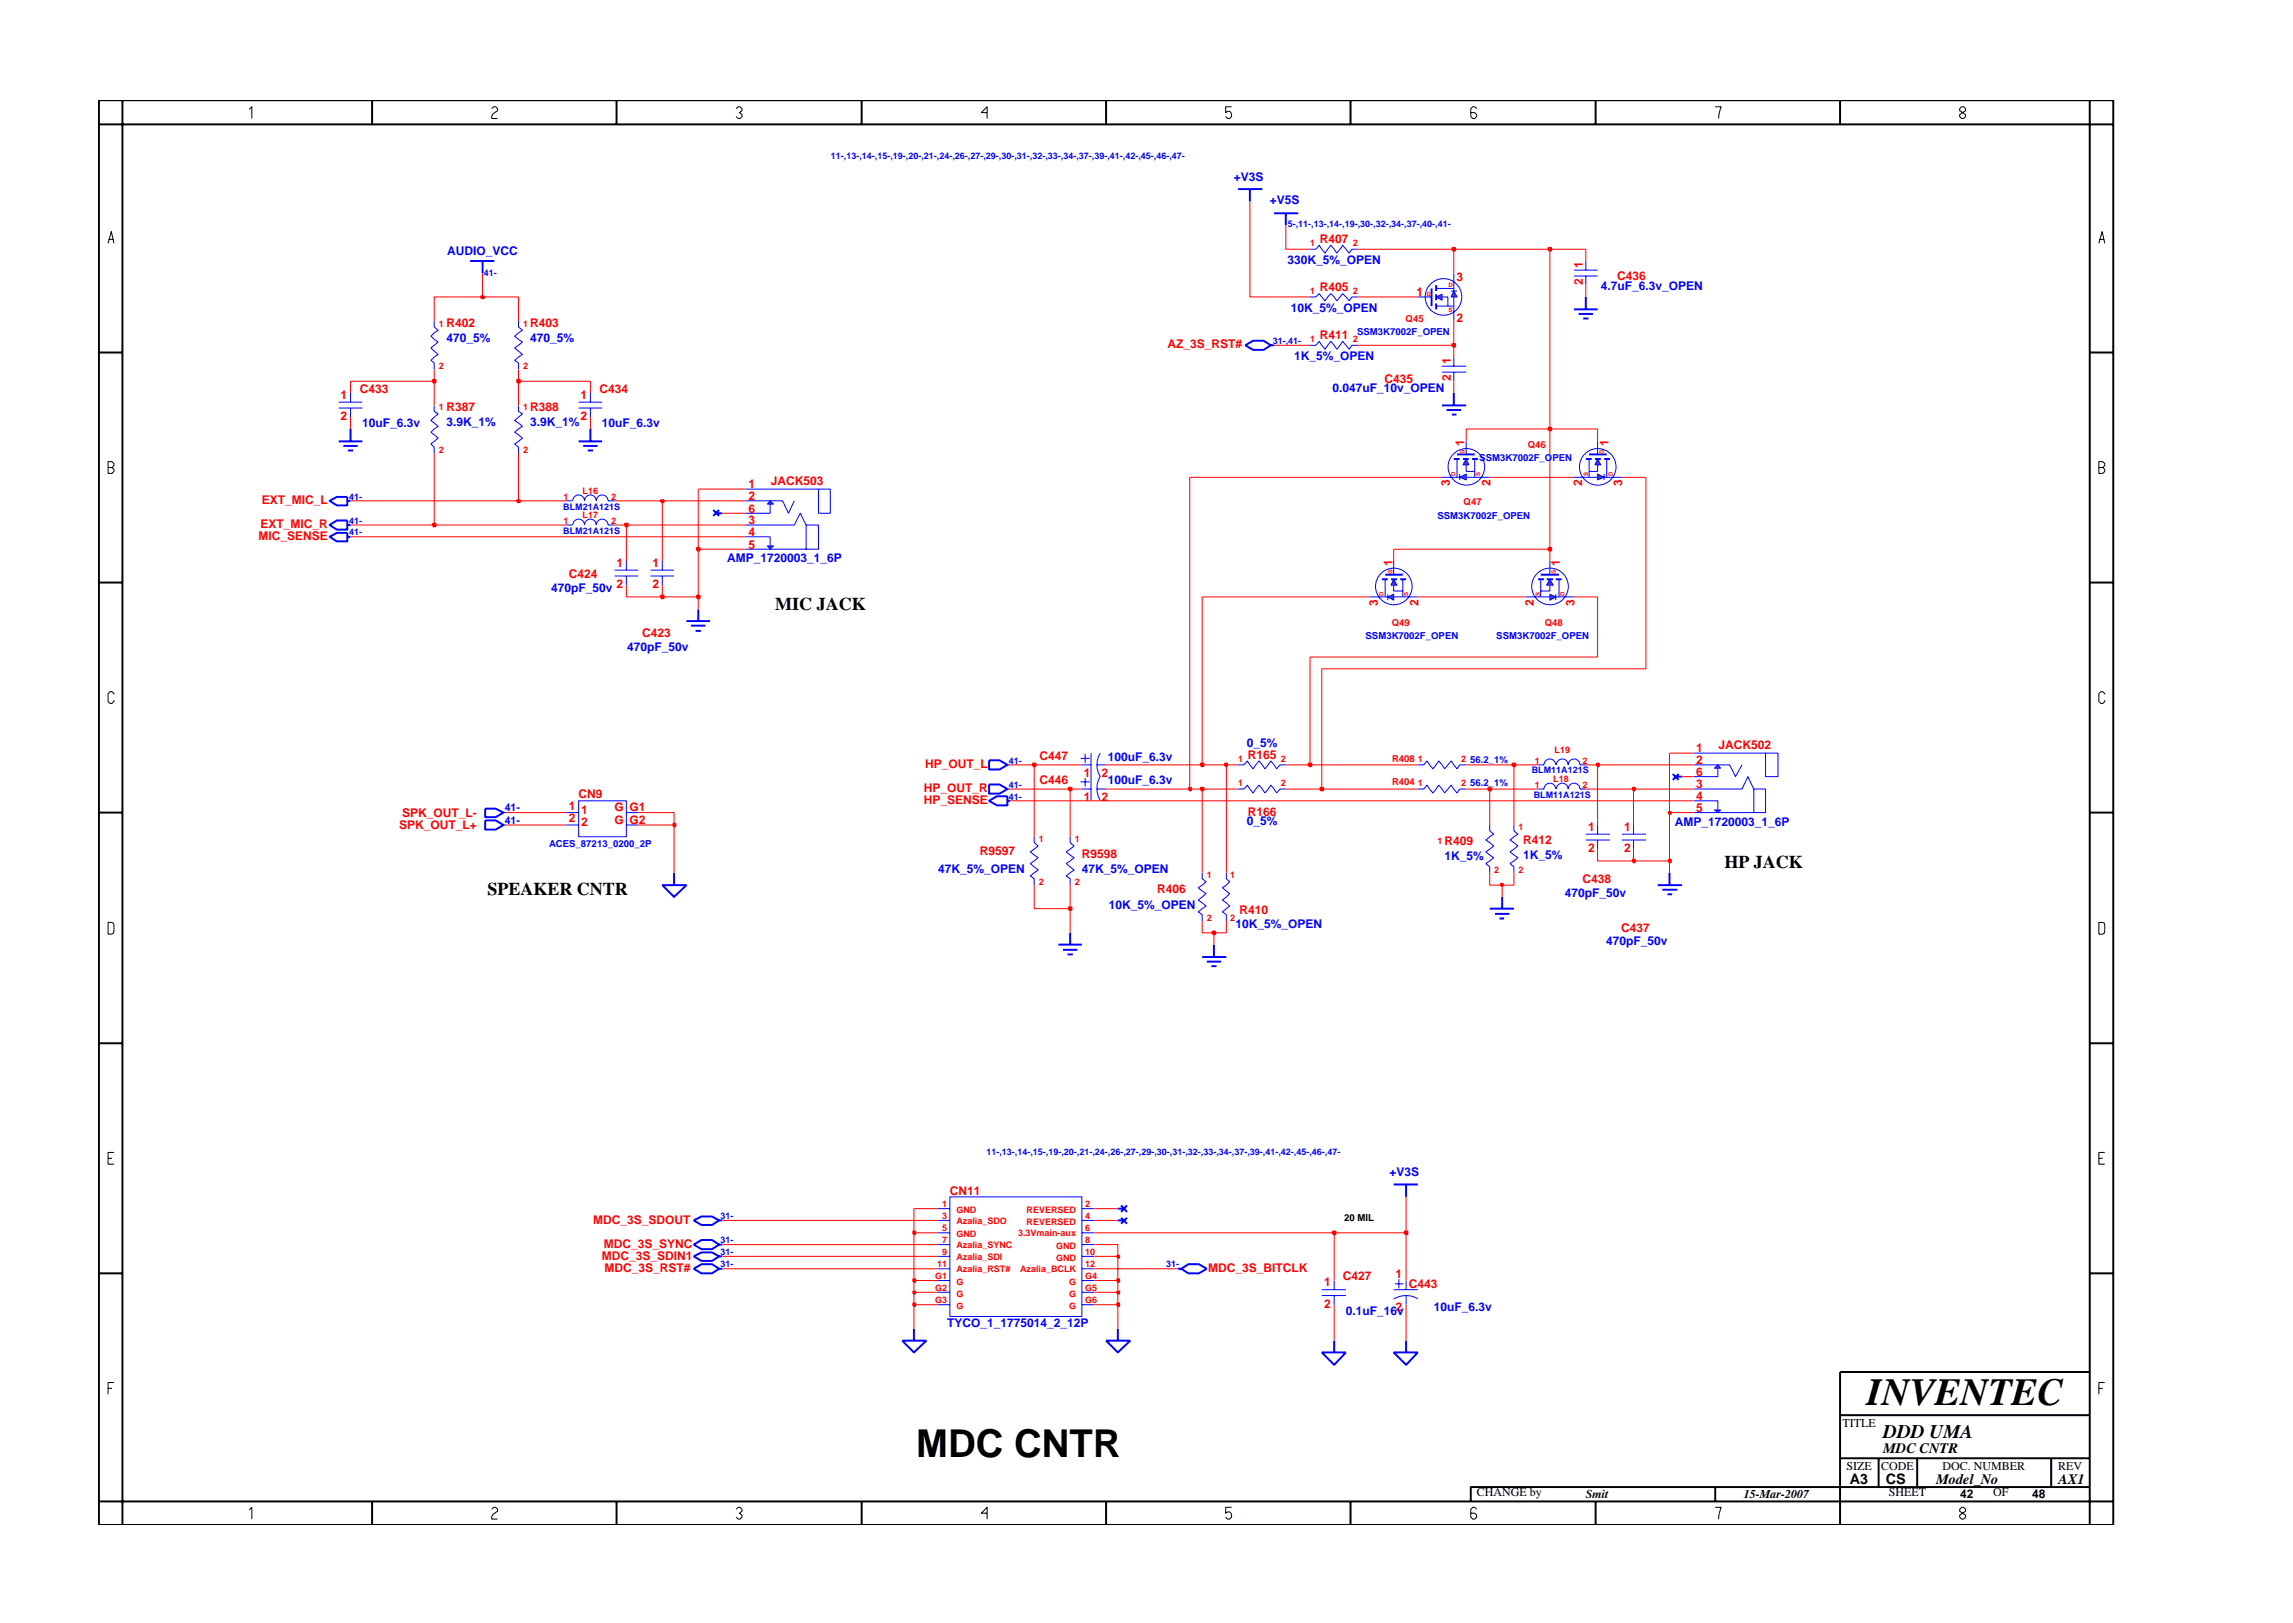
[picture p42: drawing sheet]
<svg xmlns="http://www.w3.org/2000/svg" width="297mm" height="210mm" viewBox="0 0 297 210" stroke-linecap="round" stroke-linejoin="round" font-family="sans-serif">
<defs><g id="words">
<g font-size="5">
<text x="241.8" y="182">INVENTEC</text>
<text x="118.7" y="188.7">MDC CNTR</text>
</g>
<text font-size="2.5" x="244" y="186.3">DDD UMA</text>
<g font-size="2.3">
<text x="100.4" y="79">MIC JACK</text>
<text x="223.4" y="112.5">HP JACK</text>
<text x="63.2" y="115.9">SPEAKER CNTR</text>
</g>
<g font-size="1.9">
<text x="244" y="188.2">MDC CNTR</text>
<text x="239.6" y="192.2">A3</text>
<text x="244.3" y="192.3">CS</text>
<text x="250.8" y="192.2">Model_No</text>
<text x="266.6" y="192.2">AX1</text>
</g>
<g font-size="1.6" fill="#00f">
<text x="159.8" y="23.4">+V3S</text>
<text x="164.5" y="26.4">+V5S</text>
<text x="57.9" y="33">AUDIO_VCC</text>
<text x="166.8" y="34.2">330K_5%_OPEN</text>
<text x="167.2" y="40.4">10K_5%_OPEN</text>
<text x="207.4" y="37.5">4.7uF_6.3v_OPEN</text>
<text x="57.9" y="44.3">470_5%</text>
<text x="68.7" y="44.3">470_5%</text>
<text x="167.7" y="46.7">1K_5%_OPEN</text>
<text x="172.6" y="50.8">0.047uF_10v_OPEN</text>
<text x="46.9" y="55.4">10uF_6.3v</text>
<text x="57.9" y="55.2">3.9K_1%</text>
<text x="68.7" y="55.2">3.9K_1%</text>
<text x="78" y="55.4">10uF_6.3v</text>
<text x="71.4" y="76.7">470pF_50v</text>
<text x="94.2" y="72.8">AMP_1720003_1_6P</text>
<text x="81.2" y="84.3">470pF_50v</text>
<text x="143.5" y="101.6">100uF_6.3v</text>
<text x="143.5" y="98.6">100uF_6.3v</text>
<text x="161.5" y="96.8">0_5%</text>
<text x="161.5" y="106.9">0_5%</text>
<text x="217" y="107">AMP_1720003_1_6P</text>
<text x="121.5" y="113.1">47K_5%_OPEN</text>
<text x="140.2" y="113.1">47K_5%_OPEN</text>
<text x="187.1" y="111.4">1K_5%</text>
<text x="197.3" y="111.3">1K_5%</text>
<text x="143.6" y="117.7">10K_5%_OPEN</text>
<text x="202.7" y="116.2">470pF_50v</text>
<text x="160" y="120.2">10K_5%_OPEN</text>
<text x="208.1" y="122.5">470pF_50v</text>
<text x="180" y="152.3">+V3S</text>
<text x="122.7" y="171.9">TYCO_1_1775014_2_12P</text>
<text x="174.3" y="170.4">0.1uF_16v</text>
<text x="185.8" y="169.8">10uF_6.3v</text>
</g>
<g font-size="1.6" fill="#f00">
<text x="171" y="31.5">R407</text>
<text x="205" y="34.7" transform="rotate(-90 205 34.7)">1</text>
<text x="171" y="37.7">R405</text>
<text x="183.5" y="38.3">1</text>
<text x="188.7" y="36.4">3</text>
<text x="188.7" y="41.7">2</text>
<text x="205" y="36.9" transform="rotate(-90 205 36.9)">2</text>
<text x="209.5" y="36.3">C436</text>
<text x="57.9" y="42.4">R402</text>
<text x="68.7" y="42.4">R403</text>
<text x="151.2" y="45.1">AZ_3S_RST#</text>
<text x="171" y="44">R411</text>
<text x="187.9" y="47.1" transform="rotate(-90 187.9 47.1)">1</text>
<text x="44.1" y="51.7">1</text>
<text x="46.6" y="50.9">C433</text>
<text x="57.9" y="53.3">R387</text>
<text x="68.7" y="53.3">R388</text>
<text x="75.2" y="51.7">1</text>
<text x="77.7" y="50.9">C434</text>
<text x="179.4" y="49.6">C435</text>
<text x="187.9" y="49.4" transform="rotate(-90 187.9 49.4)">2</text>
<text x="44.1" y="54.4">2</text>
<text x="75.2" y="54.4">2</text>
<text x="189.7" y="57.8" transform="rotate(-90 189.7 57.8)">1</text>
<text x="208.3" y="57.8" transform="rotate(-90 208.3 57.8)">1</text>
<text x="33.9" y="65.3">EXT_MIC_L</text>
<text x="97" y="63.3">1</text>
<text x="97" y="64.8">2</text>
<text x="99.9" y="62.9">JACK503</text>
<text x="187.8" y="63" transform="rotate(-90 187.8 63)">3</text>
<text x="193.1" y="63" transform="rotate(-90 193.1 63)">2</text>
<text x="205" y="63" transform="rotate(-90 205 63)">2</text>
<text x="210.1" y="63" transform="rotate(-90 210.1 63)">3</text>
<text x="33.5" y="70">MIC_SENSE</text>
<text x="33.7" y="68.4">EXT_MIC_R</text>
<text x="97" y="67.9">3</text>
<text x="97" y="69.5">4</text>
<text x="97" y="71.1">5</text>
<text x="97" y="66.4">6</text>
<text x="73.7" y="74.9">C424</text>
<text x="79.9" y="73.4">1</text>
<text x="79.9" y="76.2">2</text>
<text x="84.5" y="73.4">1</text>
<text x="84.5" y="76.2">2</text>
<text x="180.4" y="73.4" transform="rotate(-90 180.4 73.4)">1</text>
<text x="202.1" y="73.4" transform="rotate(-90 202.1 73.4)">1</text>
<text x="83.2" y="82.5">C423</text>
<text x="178.5" y="78.5" transform="rotate(-90 178.5 78.5)">3</text>
<text x="183.8" y="78.5" transform="rotate(-90 183.8 78.5)">2</text>
<text x="198.7" y="78.5" transform="rotate(-90 198.7 78.5)">2</text>
<text x="203.9" y="78.5" transform="rotate(-90 203.9 78.5)">3</text>
<text x="119.8" y="99.5">HP_OUT_L</text>
<text x="134.6" y="101.5">C446</text>
<text x="134.6" y="98.4">C447</text>
<text x="140.4" y="100.6">1</text>
<text x="142.7" y="100.6">2</text>
<text x="161.7" y="98.3">R165</text>
<text x="219.7" y="97.5">1</text>
<text x="219.7" y="99">2</text>
<text x="219.7" y="100.5">6</text>
<text x="222.6" y="97.1">JACK502</text>
<text x="51.7" y="107.5">SPK_OUT_L+</text>
<text x="52.1" y="105.9">SPK_OUT_L-</text>
<text x="73.7" y="106.4">2</text>
<text x="73.7" y="104.9">1</text>
<text x="75" y="103.4">CN9</text>
<text x="75.3" y="107">2</text>
<text x="75.3" y="105.4">1</text>
<text x="79.6" y="105.1">G</text>
<text x="79.6" y="106.8">G</text>
<text x="81.6" y="105.1">G1</text>
<text x="81.6" y="106.7">G2</text>
<text x="119.7" y="104.2">HP_SENSE</text>
<text x="119.7" y="102.6">HP_OUT_R</text>
<text x="140.4" y="103.7">1</text>
<text x="142.7" y="103.7">2</text>
<text x="161.7" y="105.7">R166</text>
<text x="205.8" y="107.6">1</text>
<text x="210.4" y="107.6">1</text>
<text x="219.7" y="102.1">3</text>
<text x="219.7" y="103.7">4</text>
<text x="219.7" y="105.2">5</text>
<text x="126.9" y="110.8">R9597</text>
<text x="140.2" y="111.1">R9598</text>
<text x="187.1" y="109.4">R409</text>
<text x="197.3" y="109.3">R412</text>
<text x="205.8" y="110.3">2</text>
<text x="210.4" y="110.3">2</text>
<text x="149.9" y="115.7">R406</text>
<text x="160.6" y="118.4">R410</text>
<text x="205" y="114.4">C438</text>
<text x="210" y="120.7">C437</text>
<text x="123" y="154.8">CN11</text>
<text x="76.8" y="158.5">MDC_3S_SDOUT</text>
<text x="78.2" y="161.6">MDC_3S_SYNC</text>
<text x="77.9" y="163.2">MDC_3S_SDIN1</text>
<text x="78.3" y="164.8">MDC_3S_RST#</text>
<text x="156.5" y="164.8">MDC_3S_BITCLK</text>
<text x="171.5" y="166.7">1</text>
<text x="173.9" y="165.9">C427</text>
<text x="180.8" y="165.6">1</text>
<text x="182.5" y="166.9">C443</text>
<text x="171.5" y="169.4">2</text>
<text x="180.8" y="169.8">2</text>
</g>
<g font-size="1.6">
<text x="238.7" y="184.8">TITLE</text>
<text x="239.2" y="190.4">SIZE</text>
<text x="243.7" y="190.4">CODE</text>
<text x="251.6" y="190.4">DOC. NUMBER</text>
<text x="266.6" y="190.4">REV</text>
<text x="191.3" y="193.9">CHANGE by</text>
<text x="205.4" y="194.1">Smit</text>
<text x="225.9" y="194.1">15-Mar-2007</text>
<text x="244.7" y="193.9">SHEET</text>
<text x="253.9" y="194.1">42</text>
<text x="258.2" y="193.9">OF</text>
<text x="263.3" y="194.1">48</text>
</g>
<g font-size="1.4" fill="#00f">
<text x="65.4" y="105.1">41-</text>
<text x="65.4" y="106.7">41-</text>
</g>
<g font-size="1.2" fill="#00f">
<text x="107.6" y="20.5">11-,13-,14-,15-,19-,20-,21-,24-,26-,27-,29-,30-,31-,32-,33-,34-,37-,39-,41-,42-,45-,46-,47-</text>
<text x="166.8" y="29.4">5-,11-,13-,14-,19-,30-,32-,34-,37-,40-,41-</text>
<text x="62.7" y="35.7">41-</text>
<text x="164.9" y="44.6">31-,41-</text>
<text x="175.8" y="43.5">SSM3K7002F_OPEN</text>
<text x="191.6" y="59.7">SSM3K7002F_OPEN</text>
<text x="45.2" y="64.7">41-</text>
<text x="45.2" y="69.4">41-</text>
<text x="45.2" y="67.8">41-</text>
<text x="73" y="66.1">BLM21A121S</text>
<text x="73" y="69.2">BLM21A121S</text>
<text x="186.2" y="67.3">SSM3K7002F_OPEN</text>
<text x="176.9" y="82.7">SSM3K7002F_OPEN</text>
<text x="193.8" y="82.8">SSM3K7002F_OPEN</text>
<text x="130.7" y="98.9">41-</text>
<text x="190.4" y="98.8">56.2_1%</text>
<text x="190.4" y="101.9">56.2_1%</text>
<text x="198.4" y="100.2">BLM11A121S</text>
<text x="130.7" y="102.1">41-</text>
<text x="130.7" y="103.6">41-</text>
<text x="198.7" y="103.4">BLM11A121S</text>
<text x="71.1" y="109.8">ACES_87213_0200_2P</text>
<text x="127.8" y="149.6">11-,13-,14-,15-,19-,20-,21-,24-,26-,27-,29-,30-,31-,32-,33-,34-,37-,39-,41-,42-,45-,46-,47-</text>
<text x="93.3" y="157.9">31-</text>
<text x="93.3" y="161.1">31-</text>
<text x="93.3" y="164.2">31-</text>
<text x="93.3" y="162.6">31-</text>
<text x="151.1" y="164.2">31-</text>
</g>
<g font-size="1.2" fill="#f00">
<text x="169.7" y="31.9">1</text>
<text x="175.2" y="31.9">2</text>
<text x="169.7" y="38.1">1</text>
<text x="175.2" y="38.1">2</text>
<text x="182.1" y="41.7">Q45</text>
<text x="56.8" y="42.3">1</text>
<text x="56.8" y="47.9">2</text>
<text x="67.8" y="42.3">1</text>
<text x="67.8" y="47.9">2</text>
<text x="169.7" y="44.3">1</text>
<text x="175.2" y="44.3">2</text>
<text x="56.8" y="53.1">1</text>
<text x="67.8" y="53.1">1</text>
<text x="56.8" y="58.7">2</text>
<text x="67.8" y="58.7">2</text>
<text x="197.9" y="58">Q46</text>
<text x="73" y="64.7">1</text>
<text x="75.5" y="64">L16</text>
<text x="79.2" y="64.7">2</text>
<text x="189.6" y="65.5">Q47</text>
<text x="73" y="67.8">1</text>
<text x="75.5" y="67.1">L17</text>
<text x="79.2" y="67.8">2</text>
<text x="180.3" y="81.1">Q49</text>
<text x="200.1" y="81.1">Q48</text>
<text x="160.4" y="101.8">1</text>
<text x="160.4" y="98.7">1</text>
<text x="165.9" y="101.8">2</text>
<text x="165.9" y="98.7">2</text>
<text x="180.3" y="98.7">R408</text>
<text x="180.3" y="101.7">R404</text>
<text x="183.7" y="98.7">1</text>
<text x="183.7" y="101.8">1</text>
<text x="189.3" y="98.7">2</text>
<text x="189.3" y="101.8">2</text>
<text x="198.8" y="98.9">1</text>
<text x="201.2" y="101.3">L18</text>
<text x="201.4" y="97.6">L19</text>
<text x="205" y="98.9">2</text>
<text x="196.7" y="107.6">1</text>
<text x="198.8" y="102.1">1</text>
<text x="205" y="102.1">2</text>
<text x="134.6" y="109.1">1</text>
<text x="139.2" y="109.1">1</text>
<text x="156.3" y="113.8">1</text>
<text x="159.4" y="113.8">1</text>
<text x="186.2" y="109.4">1</text>
<text x="193.6" y="113.1">2</text>
<text x="196.7" y="113.1">2</text>
<text x="134.6" y="114.7">2</text>
<text x="139.2" y="114.7">2</text>
<text x="156.3" y="119.3">2</text>
<text x="159.4" y="119.3">2</text>
<text x="122.1" y="157.9">3</text>
<text x="122.1" y="161.1">7</text>
<text x="122.1" y="156.4">1</text>
<text x="122.1" y="159.5">5</text>
<text x="123.9" y="158.5">Azalia_SDO</text>
<text x="123.9" y="161.7">Azalia_SYNC</text>
<text x="123.9" y="157.2">GND</text>
<text x="123.9" y="160.3">GND</text>
<text x="131.9" y="160.1">3.3Vmain-aux</text>
<text x="133" y="158.7">REVERSED</text>
<text x="133" y="157.2">REVERSED</text>
<text x="136.8" y="161.8">GND</text>
<text x="140.6" y="156.4">2</text>
<text x="140.6" y="159.5">6</text>
<text x="140.6" y="157.9">4</text>
<text x="140.6" y="161.1">8</text>
<text x="121.2" y="165.7">G1</text>
<text x="121.2" y="167.2">G2</text>
<text x="121.4" y="164.2">11</text>
<text x="122.1" y="162.6">9</text>
<text x="123.9" y="164.8">Azalia_RST#</text>
<text x="123.9" y="163.2">Azalia_SDI</text>
<text x="123.9" y="166.5">G</text>
<text x="132.1" y="164.8">Azalia_BCLK</text>
<text x="136.8" y="163.4">GND</text>
<text x="138.5" y="166.5">G</text>
<text x="140.6" y="164.2">12</text>
<text x="140.6" y="162.6">10</text>
<text x="140.6" y="165.7">G4</text>
<text x="140.6" y="167.2">G5</text>
<text x="121.2" y="168.9">G3</text>
<text x="123.9" y="168">G</text>
<text x="123.9" y="169.6">G</text>
<text x="138.5" y="168">G</text>
<text x="138.5" y="169.6">G</text>
<text x="140.6" y="168.9">G6</text>
</g>
<text font-size="1.2" x="174.1" y="158.1">20 MIL</text>
<g font-size=".8" fill="#f00">
<text x="184.8" y="38.3">G</text>
<text x="187.6" y="40.4">S</text>
<text x="187.6" y="37.2">D</text>
<text x="189.7" y="58.8" transform="rotate(-90 189.7 58.8)">G</text>
<text x="207.7" y="58.8" transform="rotate(-90 207.7 58.8)">G</text>
<text x="188.5" y="61.7" transform="rotate(-90 188.5 61.7)">D</text>
<text x="191.7" y="61.7" transform="rotate(-90 191.7 61.7)">S</text>
<text x="205.7" y="61.7" transform="rotate(-90 205.7 61.7)">S</text>
<text x="208.9" y="61.7" transform="rotate(-90 208.9 61.7)">D</text>
<text x="179.2" y="77.2" transform="rotate(-90 179.2 77.2)">D</text>
<text x="180.4" y="74.4" transform="rotate(-90 180.4 74.4)">G</text>
<text x="182.4" y="77.2" transform="rotate(-90 182.4 77.2)">S</text>
<text x="199.5" y="77.2" transform="rotate(-90 199.5 77.2)">S</text>
<text x="201.6" y="74.4" transform="rotate(-90 201.6 74.4)">G</text>
<text x="202.7" y="77.2" transform="rotate(-90 202.7 77.2)">D</text>
</g>
</g></defs>
<path d="M199.6 74.5h2.4M128.1 98.5h1.4l1 .6-1 .6h-1.4z" fill="none" stroke="#00f" stroke-width=".25"/>
<path d="M200.8 72.7v1.8M130.5 99.1h.3" fill="none" stroke="#00f" stroke-width=".13"/>
<path d="M200.8 77l.7 .3-.7 .5z" fill="#3c3cc8"/>
<path d="M200.8 77l.7 .3-.7 .5zM201.5 77v.8" fill="none" stroke="#00f" stroke-width=".13"/>
<path d="M200.8 75l.4 .8h-.9z" fill="#3c3cc8"/>
<g fill="none" stroke="#00f" stroke-width=".13">
<path d="M56.2 52.5v.8l.6 .3-1 .9 1 .7-1 .8 1 .8-1 .7 .4 .4v.8M73.3 64.9h.8M74.2 64.9a.76 .76 0 0 1 .8-.8 .76 .76 0 0 1 .7 .8 .76 .76 0 0 1 .8-.8 .76 .76 0 0 1 .7 .8 .76 .76 0 0 1 .8-.8 .76 .76 0 0 1 .8 .8h.8M180.5 72.7v1.8M197.6 77.3h3.2M199.6 75v2.3M200.8 75l.4 .8h-.9zM200.8 75.8v.8h-1.2M201.5 77.3h2.4M202 75v2.3M183.7 99.1h.7l.5-.5 .7 1 .8-1 .7 1 .9-1 .8 1 .3-.5h.8M199.2 99.1h.8a.76 .76 0 0 1 .8-.8 .76 .76 0 0 1 .7 .8"/>
<path d="M201.6 99.1a.76 .76 0 0 1 .8-.8 .76 .76 0 0 1 .7 .8 .76 .76 0 0 1 .8-.8 .76 .76 0 0 1 .8 .8h.7M65.2 105.3h.4M65.2 106.9h.4M199.2 102.2h.8a.76 .76 0 0 1 .8-.7 .76 .76 0 0 1 .7 .7M201.6 102.2a.76 .76 0 0 1 .8-.7 .76 .76 0 0 1 .7 .7 .76 .76 0 0 1 .8-.7 .76 .76 0 0 1 .8 .7h.7"/>
<circle cx="200.8" cy="76" r="2.37"/>
</g>
<g fill="none" stroke="#00f" stroke-width=".25">
<path d="M160.4 24.5h3.1M161.9 24.5v1.6M75 57.2h3M75.6 57.8h1.8M76.1 58.4h.7M76.5 55.6v1.6M161.3 44.7l1-.6h1.4l.9 .6-.9 .6h-1.4zM164.6 44.7h.4M186.8 52.5h3.1M187.4 53.1h1.9M188.1 53.7h.6M188.3 50.9v1.6"/>
<path d="M92.4 66.1l.8 .7M92.8 66.5h.8M93.2 66.1l-.8 .7M179.4 74.5h2.3M199.2 75h.8M200.3 75h.9M201.5 75h.8M62.9 104.8h1.3l1 .5-1 .6h-1.3zM62.9 106.3h1.3l1 .6-1 .6h-1.3zM152.6 164.4h.4M153 164.4l1-.6h1.3l1 .6-1 .6h-1.3zM180.5 175.2h3.2l-1.6 1.6z"/>
<path d="M182.1 173.7v1.5"/>
</g>
<path d="M179.8 77.3l.7-.3v.8z" fill="#3c3cc8"/>
<path d="M179.8 77.3l.7-.3v.8zM179.8 77v.8" fill="none" stroke="#00f" stroke-width=".13"/>
<path d="M180.5 75l.5 .8h-.8z" fill="#3c3cc8"/>
<g fill="none" stroke="#00f" stroke-width=".13">
<path d="M67.2 52.5v.8l.5 .3-1 .9 1 .7-1 .8 1 .8-1 .7 .5 .4v.8M189.9 57.2v1.7M177.5 77.3h2.3M179.4 75v2.3M180.5 75l.5 .8h-.8zM180.5 75.8v.8h1.2M180.5 77.3h3.2M181.7 75v2.3M73.3 106.9h1.7M73.3 105.3h1.7M75 103.7h6.1v4.7h-6.1zM81.1 106.9h1.6"/>
<path d="M81.1 105.3h1.6"/>
<circle cx="180.6" cy="76" r="2.37"/>
</g>
<path d="M43.9 57.2h3M44.5 57.8h1.8M45.1 58.4h.6M45.4 55.6v1.6M188.8 58.9h2.2M179 75h.8M180.2 75h.8M181.4 75h.7M144.8 158.1h.9M145.2 157.8l.8 .7M146 157.8l-.8 .7" fill="none" stroke="#00f" stroke-width=".25"/>
<path d="M189.1 61.8l.8-.4v.8z" fill="#3c3cc8"/>
<path d="M189.1 61.8l.8-.4v.8zM189.1 61.4v.8" fill="none" stroke="#00f" stroke-width=".13"/>
<path d="M189.9 59.5l.4 .7h-.8z" fill="#3c3cc8"/>
<g fill="none" stroke="#00f" stroke-width=".13">
<path d="M203.9 35h3.1M203.9 35.8h3.1M205.4 33.8v1.2M205.4 35.8v1.1M169.7 44.7h.8l.4-.5 .7 1 .8-1 .8 1 .7-1 .9 1 .3-.5h.8M188.8 59.5v2.3M189.9 59.5l.4 .7h-.8zM191 59.5v2.3M186.8 61.8h2.3M189.9 60.2v.9h1.1M189.9 61.8h3.1M219.4 99.1h4.7l.7 1.5 .9-1.5"/>
<path d="M219.4 97.6h9.3M222.5 99.1v1.5h-3.1M228.7 97.6h1.6v3h-1.6zM130.5 102.2h.3M134 108.4v.8l.5 .4-1 .7 1 .8-1 .8 1 .8-1 .8 .5 .3v.9M138.6 108.4v.8l.5 .4-1 .7 1 .8-1 .8 1 .8-1 .8 .5 .3v.9M160.4 102.2h.7l.5-.5 .7 1 .8-1 .8 1 .7-1 .8 1 .4-.5h.8M183.7 102.2h.7l.5-.5 .7 1 .8-1 .7 1 .9-1 .8 1 .3-.5h.8M193 106.9v.7l.5 .5-1 .7 1 .8-1 .7 1 .8-1 .8 .5 .4v.8M196.1 106.9v.7l.5 .5-1 .7 1 .8-1 .7 1 .8-1 .8 .5 .4v.8M205.4 108.1h3.2M205.4 108.8h3.2"/>
<path d="M207 106.9v1.2M207 108.8v1.2M210.1 108.1h3.1M210.1 108.8h3.1M211.6 106.9v1.2M211.6 108.8v1.2M219.4 102.2h6.3l.7-1.6 .8 1.6M219.4 103.7h3.1v1.6M219.4 105.3h7.8M227.2 102.2h1.5v3.1h-1.5zM121.5 158.1h1.5M121.5 159.7h1.5"/>
<path d="M121.5 156.6h1.5M123 155.1h17.2v15.4h-17.2zM140.2 158.1h1.6M140.2 159.7h1.6M140.2 156.6h1.6M121.5 161.2h1.5M121.5 162.8h1.5M121.5 164.4h1.5M121.5 165.9h1.5M121.5 167.4h1.5M121.5 169h1.5M140.2 161.2h1.6"/>
<path d="M140.2 162.8h1.6M140.2 164.4h1.6M140.2 165.9h1.6M140.2 167.4h1.6M140.2 169h1.6M180.5 167.1h3.2M180.7 166.3h1.1M181.2 165.7v1.2M182.1 165.9v1.2M182.1 167.8v1.2M183.7 168.2a3 3 0 0 0-3.2 .1"/>
<circle cx="190" cy="60.5" r="2.37"/>
</g>
<g fill="none" stroke="#00f" stroke-width=".25">
<path d="M60.9 33.8h3.1M62.5 33.8v1.6M165 27.6h3.2M166.6 27.6v1.6M188.3 59.5h.8M189.5 59.5h.8M190.7 59.5h.8M42.7 64.9l.9-.5h1.4v1.1h-1.4zM42.7 68l.9-.6h1.4v1.2h-1.4zM45 64.9h.4M45 68h.4M128.1 101.6h1.4l1 .6-1 .6h-1.4z"/>
<path d="M128.1 103.7l1-.5h1.4v1.1h-1.4zM130.5 103.7h.3M193 117.7h3.1M193.7 118.4h1.8M194.3 119h.5M194.6 116.2v1.5M137.1 122.4h3.1M137.7 123h1.9M138.3 123.6h.7M138.6 120.8v1.6M155.7 124h3.2M156.3 124.6h1.9"/>
<path d="M156.9 125.2h.7M157.3 122.4v1.6M144.8 156.6h.9M145.2 156.2l.8 .8M146 156.2l-.8 .8M143.3 173.7h3.1l-1.6 1.5zM144.8 172.2v1.5"/>
</g>
<path d="M222.1 99.5l.4-.4 .4 .4z" fill="#3c3cc8"/>
<path d="M222.1 99.5l.4-.4 .4 .4z" fill="none" stroke="#00f" stroke-width=".13"/>
<path d="M222.1 104.9h.8l-.4 .4z" fill="#3c3cc8"/>
<g fill="none" stroke="#00f" stroke-width=".13">
<path d="M169.7 32.3h.8l.4-.5 .7 1 .8-1 .8 1 .7-1 .9 1 .3-.5h.8M183.7 38.5h1.7M84.3 73.9h3M84.3 74.6h3M85.8 72.7v1.2M85.8 74.6v1.2M140 98.2h1.2M140.2 99.1h1.1M140.6 97.6v1.2M141.3 97.6v6.1M142.1 99.1h1.2M142.5 97.6a2.88 2.88 0 0 0 0 3"/>
<path d="M160.4 99.1h.7l.5-.5 .7 1 .8-1 .8 1 .7-1 .8 1 .4-.5h.8M140 101.3h1.2M140.2 102.2h1.1M140.6 100.8v1.1M142.1 102.2h1.2M142.5 100.6a3 3 0 0 0 .1 3.2M222.1 104.9h.8l-.4 .4z"/>
</g>
<path d="M185.4 37.4v2.3M85.8 114.7h3.1l-1.6 1.5zM87.3 113.1v1.6" fill="none" stroke="#00f" stroke-width=".25"/>
<path d="M188.3 37.7l.5 .8h-.8z" fill="#3c3cc8"/>
<path d="M188 37.7h.8M188.3 37.7l.5 .8h-.8z" fill="none" stroke="#00f" stroke-width=".13"/>
<path d="M186 38.5l.8-.4v.8z" fill="#3c3cc8"/>
<g fill="none" stroke="#00f" stroke-width=".13">
<path d="M186 38.5l.8-.4v.8zM186 39.7h2.3M186 37.4h2.3M186.8 38.5h.8v1.2M188.3 35.4v2.3M188.3 38.5v3.1M43.9 52.1h3M43.9 52.9h3M45.4 50.9v1.2M45.4 52.9v1.1M67.2 41.6v.8l.5 .4-1 .7 1 .8-1 .8 1 .8-1 .8 .5 .3v.9M96.6 68h6.3l.8-1.5 .7 1.5"/>
<path d="M96.6 69.5h3.2v1.6M96.6 64.9h4.8l.7 1.6 .8-1.6M96.6 63.4h9.4M96.6 71.1h7.8M99.8 64.9v1.6h-3.2M104.4 68h1.6v3.1h-1.6zM106 63.4h1.6v3.1h-1.6zM171.2 167.1h3.2M171.2 167.8h3.2M172.8 165.9v1.2M172.8 167.8v1.2"/>
<circle cx="187" cy="38.5" r="2.37"/>
</g>
<g fill="none" stroke="#00f" stroke-width=".25">
<path d="M186 36.9v.8M186 38.1v.8M186 39.3v.8M205.4 38.5v1.6M203.9 40.1h3.1M204.5 40.7h1.9M205.1 41.3h.7M89.9 158.1l1-.5h1.3l1 .5-1 .6h-1.3zM93.2 158.1h.4M89.9 164.4l1-.6h1.3l1 .6-1 .6h-1.3zM89.9 161.2l1-.6h1.3l1 .6-1 .6h-1.3zM93.2 164.4h.4"/>
<path d="M93.2 161.2h.4M171.2 175.2h3.2l-1.6 1.6zM172.8 173.7v1.5"/>
</g>
<path d="M99.8 64.9l.4 .4h-.8z" fill="#3c3cc8"/>
<path d="M99.8 64.9l.4 .4h-.8z" fill="none" stroke="#00f" stroke-width=".13"/>
<path d="M99.4 70.7h.8l-.4 .4z" fill="#3c3cc8"/>
<g fill="none" stroke="#00f" stroke-width=".13">
<path d="M169.7 38.5h.8l.4-.5 .7 1 .8-1 .8 1 .7-1 .9 1 .3-.5h.8M56.2 41.6v.8l.6 .4-1 .7 1 .8-1 .8 1 .8-1 .8 .4 .3v.9M75 52.1h3M75 52.9h3M76.5 50.9v1.2M76.5 52.9v1.1M186.8 47.4h3.1M186.8 48.2h3.1M188.3 46.3v1.1M188.3 48.2v1.2M207 57.2v1.7M73.3 68h.8"/>
<path d="M74.2 68a.76 .76 0 0 1 .8-.7 .76 .76 0 0 1 .7 .7 .76 .76 0 0 1 .8-.7 .76 .76 0 0 1 .7 .7 .76 .76 0 0 1 .8-.7 .76 .76 0 0 1 .8 .7h.8M79.6 73.9h3.1M79.6 74.6h3.1M81.1 72.7v1.2M81.1 74.6v1.2M99.4 70.7h.8l-.4 .4zM155.7 113.1v.7l.5 .4-1 .8 1 .8-1 .8 1 .8-1 .7 .5 .4v.8M158.9 113.1v.7l.4 .4-.9 .8 .9 .8-.9 .8 .9 .8-.9 .7 .5 .4v.8"/>
</g>
<g fill="none" stroke="#00f" stroke-width=".25">
<path d="M205.9 58.9h2.2M42.7 69.5l.9-.5h1.4v1.1h-1.4zM45 69.5h.4M90.5 78.9v1.6M88.9 80.5h3.1M89.5 81.1h1.9M90.1 81.7h.7M214.7 114.7h3.2M215.3 115.3h2M216 115.9h.6M216.3 113.1v1.6M216.7 100.3l.8 .7"/>
<path d="M217.1 100.6h.8M217.5 100.3l-.8 .7M180.5 153.4h3.2M182.1 153.4v1.7M89.9 162.8l1-.6h1.3l1 .6-1 .6h-1.3zM93.2 162.8h.4M116.9 173.7h3.1l-1.6 1.5zM118.4 172.2v1.5"/>
</g>
<path d="M207 61.4l.8 .4-.8 .4z" fill="#3c3cc8"/>
<path d="M207 61.4l.8 .4-.8 .4zM207.8 61.4v.8" fill="none" stroke="#00f" stroke-width=".13"/>
<path d="M207 59.5l.4 .7h-.8z" fill="#3c3cc8"/>
<g fill="none" stroke="#00f" stroke-width=".13">
<path d="M205.9 59.5v2.3M207 59.5l.4 .7h-.8zM208.1 59.5v2.3M203.9 61.8h3.1M207 60.2v.9h-1.1M207.8 61.8h2.3"/>
<circle cx="207" cy="60.5" r="2.37"/>
</g>
<path d="M205.4 59.5h.8M206.6 59.5h.8M207.8 59.5h.8" fill="none" stroke="#00f" stroke-width=".25"/>
<path d="M118.4 169v3.2M144.8 169v3.2M172.8 169v4.7M182.1 169v4.7" fill="none" stroke="#f00" stroke-width=".13"/>
<path d="M118.3 168.9h.3v.3h-.3z" fill="#8e2323"/>
<path d="M118.3 168.9h.3v.3h-.3z" fill="none" stroke="#f00" stroke-width=".25"/>
<path d="M118.4 167.4v1.6h3.1M141.8 169h3" fill="none" stroke="#f00" stroke-width=".13"/>
<path d="M144.7 168.9h.3v.3h-.3z" fill="#8e2323"/>
<path d="M144.7 168.9h.3v.3h-.3z" fill="none" stroke="#f00" stroke-width=".25"/>
<path d="M144.8 167.4v1.6" fill="none" stroke="#f00" stroke-width=".13"/>
<path d="M118.3 167.3h.3v.3h-.3z" fill="#8e2323"/>
<path d="M118.3 167.3h.3v.3h-.3z" fill="none" stroke="#f00" stroke-width=".25"/>
<path d="M118.4 165.9v1.5h3.1M141.8 167.4h3" fill="none" stroke="#f00" stroke-width=".13"/>
<path d="M144.7 167.3h.3v.3h-.3z" fill="#8e2323"/>
<path d="M144.7 167.3h.3v.3h-.3z" fill="none" stroke="#f00" stroke-width=".25"/>
<path d="M144.8 165.9v1.5" fill="none" stroke="#f00" stroke-width=".13"/>
<path d="M118.3 165.7h.3v.4h-.3z" fill="#8e2323"/>
<path d="M118.3 165.7h.3v.4h-.3z" fill="none" stroke="#f00" stroke-width=".25"/>
<path d="M118.4 159.7v6.2h3.1M141.8 165.9h3" fill="none" stroke="#f00" stroke-width=".13"/>
<path d="M144.7 165.7h.3v.4h-.3z" fill="#8e2323"/>
<path d="M144.7 165.7h.3v.4h-.3z" fill="none" stroke="#f00" stroke-width=".25"/>
<path d="M172.8 159.7v6.2M182.1 159.7v6.2M93.6 164.4h27.9M93.6 162.8h27.9M141.8 162.8h3v3.1M141.8 164.4h10.8" fill="none" stroke="#f00" stroke-width=".13"/>
<path d="M144.7 162.7h.3v.2h-.3z" fill="#8e2323"/>
<path d="M144.7 162.7h.3v.2h-.3z" fill="none" stroke="#f00" stroke-width=".25"/>
<path d="M93.6 161.2h27.9M141.8 161.2h3v1.6" fill="none" stroke="#f00" stroke-width=".13"/>
<path d="M118.3 159.5h.3v.4h-.3z" fill="#8e2323"/>
<path d="M118.3 159.5h.3v.4h-.3z" fill="none" stroke="#f00" stroke-width=".25"/>
<path d="M118.4 156.6v3.1h3.1M141.8 159.7h31" fill="none" stroke="#f00" stroke-width=".13"/>
<path d="M172.7 159.5h.3v.4h-.3z" fill="#8e2323"/>
<path d="M172.7 159.5h.3v.4h-.3z" fill="none" stroke="#f00" stroke-width=".25"/>
<path d="M172.8 159.7h9.3" fill="none" stroke="#f00" stroke-width=".13"/>
<path d="M182 159.5h.3v.4h-.3z" fill="#8e2323"/>
<path d="M182 159.5h.3v.4h-.3z" fill="none" stroke="#f00" stroke-width=".25"/>
<path d="M138.6 117.7v3.1M155.7 119.3v1.5h1.6v1.6M93.6 158.1h27.9M118.4 156.6h3.1M141.8 158.1h3M141.8 156.6h3M182.1 155.1v4.6" fill="none" stroke="#f00" stroke-width=".13"/>
<path d="M157.1 120.7h.3v.3h-.3z" fill="#8e2323"/>
<path d="M157.1 120.7h.3v.3h-.3z" fill="none" stroke="#f00" stroke-width=".25"/>
<path d="M134 114.7v3h4.6M158.9 119.3v1.5h-1.6" fill="none" stroke="#f00" stroke-width=".13"/>
<path d="M138.5 117.5h.3v.4h-.3z" fill="#8e2323"/>
<path d="M138.5 117.5h.3v.4h-.3z" fill="none" stroke="#f00" stroke-width=".25"/>
<path d="M138.6 114.7v3M193 113.1v1.6h1.6v1.5" fill="none" stroke="#f00" stroke-width=".13"/>
<path d="M194.4 114.5h.3v.3h-.3z" fill="#8e2323"/>
<path d="M194.4 114.5h.3v.3h-.3z" fill="none" stroke="#f00" stroke-width=".25"/>
<path d="M158.9 99.1v14M87.3 106.9v6.2M155.7 102.2v10.9M196.1 113.1v1.6h-1.5M207 110v1.5h4.6M216.3 111.5v1.6" fill="none" stroke="#f00" stroke-width=".13"/>
<path d="M211.5 111.4h.3v.3h-.3z" fill="#8e2323"/>
<path d="M211.5 111.4h.3v.3h-.3z" fill="none" stroke="#f00" stroke-width=".25"/>
<path d="M211.6 110v1.5h4.7" fill="none" stroke="#f00" stroke-width=".13"/>
<path d="M216.2 111.4h.2v.3h-.2z" fill="#8e2323"/>
<path d="M216.2 111.4h.2v.3h-.2z" fill="none" stroke="#f00" stroke-width=".25"/>
<path d="M134 99.1v9.3M65.6 106.9h7.7M82.7 106.9h4.6M138.6 102.2v6.2M216.3 105.3v6.2" fill="none" stroke="#f00" stroke-width=".13"/>
<path d="M87.2 106.7h.3v.3h-.3z" fill="#8e2323"/>
<path d="M87.2 106.7h.3v.3h-.3z" fill="none" stroke="#f00" stroke-width=".25"/>
<path d="M196.1 99.1v7.8M207 99.1v7.8M65.6 105.3h7.7M82.7 105.3h4.6v1.6M193 102.2v4.7M211.6 102.2v4.7" fill="none" stroke="#f00" stroke-width=".13"/>
<path d="M216.2 105.2h.2v.2h-.2z" fill="#8e2323"/>
<path d="M216.2 105.2h.2v.2h-.2z" fill="none" stroke="#f00" stroke-width=".25"/>
<path d="M216.3 97.6v7.7h3.1M130.8 103.7h88.6M130.8 102.2h7.8" fill="none" stroke="#f00" stroke-width=".13"/>
<path d="M138.5 102.1h.3v.3h-.3z" fill="#8e2323"/>
<path d="M138.5 102.1h.3v.3h-.3z" fill="none" stroke="#f00" stroke-width=".25"/>
<path d="M138.6 102.2h1.6M143.3 102.2h10.8" fill="none" stroke="#f00" stroke-width=".13"/>
<path d="M154 102.1h.3v.3h-.3z" fill="#8e2323"/>
<path d="M154 102.1h.3v.3h-.3z" fill="none" stroke="#f00" stroke-width=".25"/>
<path d="M154.1 61.8v40.4h1.6" fill="none" stroke="#f00" stroke-width=".13"/>
<path d="M155.6 102.1h.3v.3h-.3z" fill="#8e2323"/>
<path d="M155.6 102.1h.3v.3h-.3z" fill="none" stroke="#f00" stroke-width=".25"/>
<path d="M155.7 102.2h4.7M166.6 102.2h4.6" fill="none" stroke="#f00" stroke-width=".13"/>
<path d="M171.1 102.1h.3v.3h-.3z" fill="#8e2323"/>
<path d="M171.1 102.1h.3v.3h-.3z" fill="none" stroke="#f00" stroke-width=".25"/>
<path d="M171.2 86.6v15.6h12.5M189.9 102.2h3.1" fill="none" stroke="#f00" stroke-width=".13"/>
<path d="M192.8 102.1h.4v.3h-.4z" fill="#8e2323"/>
<path d="M192.8 102.1h.4v.3h-.4z" fill="none" stroke="#f00" stroke-width=".25"/>
<path d="M193 102.2h6.2M205.4 102.2h6.2" fill="none" stroke="#f00" stroke-width=".13"/>
<path d="M211.5 102.1h.3v.3h-.3z" fill="#8e2323"/>
<path d="M211.5 102.1h.3v.3h-.3z" fill="none" stroke="#f00" stroke-width=".25"/>
<path d="M130.8 99.1h3.2M211.6 102.2h7.8M217.9 100.6h1.5" fill="none" stroke="#f00" stroke-width=".13"/>
<path d="M133.8 98.9h.3v.4h-.3z" fill="#8e2323"/>
<path d="M133.8 98.9h.3v.4h-.3z" fill="none" stroke="#f00" stroke-width=".25"/>
<path d="M134 99.1h6.2M143.3 99.1h12.4" fill="none" stroke="#f00" stroke-width=".13"/>
<path d="M155.6 98.9h.3v.4h-.3z" fill="#8e2323"/>
<path d="M155.6 98.9h.3v.4h-.3z" fill="none" stroke="#f00" stroke-width=".25"/>
<path d="M155.7 77.3v21.8h3.2" fill="none" stroke="#f00" stroke-width=".13"/>
<path d="M158.7 98.9h.2v.4h-.2z" fill="#8e2323"/>
<path d="M158.7 98.9h.2v.4h-.2z" fill="none" stroke="#f00" stroke-width=".25"/>
<path d="M158.9 99.1h1.5M166.6 99.1h3.1" fill="none" stroke="#f00" stroke-width=".13"/>
<path d="M169.5 98.9h.4v.4h-.4z" fill="#8e2323"/>
<path d="M169.5 98.9h.4v.4h-.4z" fill="none" stroke="#f00" stroke-width=".25"/>
<path d="M169.7 85.1v14h14M189.9 99.1h6.2" fill="none" stroke="#f00" stroke-width=".13"/>
<path d="M195.9 98.9h.4v.4h-.4z" fill="#8e2323"/>
<path d="M195.9 98.9h.4v.4h-.4z" fill="none" stroke="#f00" stroke-width=".25"/>
<path d="M196.1 99.1h3.1M205.4 99.1h1.6" fill="none" stroke="#f00" stroke-width=".13"/>
<path d="M206.9 98.9h.2v.4h-.2z" fill="#8e2323"/>
<path d="M206.9 98.9h.2v.4h-.2z" fill="none" stroke="#f00" stroke-width=".25"/>
<path d="M81.1 75.8v1.5h4.7M90.5 77.3v1.6M207 77.3v7.8h-37.3M213.2 61.8v24.8h-42M207 99.1h12.4M216.3 97.6h3.1" fill="none" stroke="#f00" stroke-width=".13"/>
<path d="M85.6 77.2h.4v.3h-.4z" fill="#8e2323"/>
<path d="M85.6 77.2h.4v.3h-.4z" fill="none" stroke="#f00" stroke-width=".25"/>
<path d="M85.8 75.8v1.5h4.7" fill="none" stroke="#f00" stroke-width=".13"/>
<path d="M90.3 77.2h.3v.3h-.3z" fill="#8e2323"/>
<path d="M90.3 77.2h.3v.3h-.3z" fill="none" stroke="#f00" stroke-width=".25"/>
<path d="M81.1 68v4.7M85.8 64.9v7.8M90.5 71.1v6.2M155.7 77.3h21.8M180.5 71.1v1.6M183.7 77.3h13.9M200.8 71.1v1.6M203.9 77.3h3.1" fill="none" stroke="#f00" stroke-width=".13"/>
<path d="M90.3 71h.3v.3h-.3z" fill="#8e2323"/>
<path d="M90.3 71h.3v.3h-.3z" fill="none" stroke="#f00" stroke-width=".25"/>
<path d="M90.5 63.4v7.7h6.1M180.5 71.1h20.3" fill="none" stroke="#f00" stroke-width=".13"/>
<path d="M200.6 71h.3v.3h-.3z" fill="#8e2323"/>
<path d="M200.6 71h.3v.3h-.3z" fill="none" stroke="#f00" stroke-width=".25"/>
<path d="M200.8 55.6v15.5M45.4 69.5h51.2M45.4 68h10.8" fill="none" stroke="#f00" stroke-width=".13"/>
<path d="M56.1 67.8h.3v.4h-.3z" fill="#8e2323"/>
<path d="M56.1 67.8h.3v.4h-.3z" fill="none" stroke="#f00" stroke-width=".25"/>
<path d="M56.2 58.7v9.3h17.1M79.6 68h1.5" fill="none" stroke="#f00" stroke-width=".13"/>
<path d="M81 67.8h.3v.4h-.3z" fill="#8e2323"/>
<path d="M81 67.8h.3v.4h-.3z" fill="none" stroke="#f00" stroke-width=".25"/>
<path d="M45.4 64.9h21.8M81.1 68h15.5M93.6 66.5h3" fill="none" stroke="#f00" stroke-width=".13"/>
<path d="M67 64.8h.3v.3h-.3z" fill="#8e2323"/>
<path d="M67 64.8h.3v.3h-.3z" fill="none" stroke="#f00" stroke-width=".25"/>
<path d="M67.2 58.7v6.2h6.1M79.6 64.9h6.2" fill="none" stroke="#f00" stroke-width=".13"/>
<path d="M85.6 64.8h.4v.3h-.4z" fill="#8e2323"/>
<path d="M85.6 64.8h.4v.3h-.4z" fill="none" stroke="#f00" stroke-width=".25"/>
<path d="M45.4 54v1.6M76.5 54v1.6M200.8 55.6h-10.9v1.6M207 55.6v1.6M85.8 64.9h10.8M90.5 63.4h6.1M154.1 61.8h32.7M193 61.8h10.9M210.1 61.8h3.1" fill="none" stroke="#f00" stroke-width=".13"/>
<path d="M200.6 55.4h.3v.3h-.3z" fill="#8e2323"/>
<path d="M200.6 55.4h.3v.3h-.3z" fill="none" stroke="#f00" stroke-width=".25"/>
<path d="M200.8 32.3v23.3h6.2M45.4 50.9v-1.5h10.8v3.1M67.2 49.4v3.1M76.5 49.4v1.5M188.3 49.4v1.5" fill="none" stroke="#f00" stroke-width=".13"/>
<path d="M56.1 49.2h.3v.4h-.3z" fill="#8e2323"/>
<path d="M56.1 49.2h.3v.4h-.3z" fill="none" stroke="#f00" stroke-width=".25"/>
<path d="M56.2 47.9v1.5" fill="none" stroke="#f00" stroke-width=".13"/>
<path d="M67 49.2h.3v.4h-.3z" fill="#8e2323"/>
<path d="M67 49.2h.3v.4h-.3z" fill="none" stroke="#f00" stroke-width=".25"/>
<path d="M67.2 47.9v1.5h9.3M165 44.7h4.7M175.9 44.7h12.4v1.6" fill="none" stroke="#f00" stroke-width=".13"/>
<path d="M188.2 44.6h.3v.3h-.3z" fill="#8e2323"/>
<path d="M188.2 44.6h.3v.3h-.3z" fill="none" stroke="#f00" stroke-width=".25"/>
<path d="M62.5 38.5h-6.3v3.1M67.2 38.5v3.1M188.3 41.6v3.1" fill="none" stroke="#f00" stroke-width=".13"/>
<path d="M62.3 38.4h.4v.2h-.4z" fill="#8e2323"/>
<path d="M62.3 38.4h.4v.2h-.4z" fill="none" stroke="#f00" stroke-width=".25"/>
<path d="M62.5 35.4v3.1h4.7M161.9 26.1v12.4h7.8M166.6 29.2v3.1h3.1M175.9 38.5h7.8M175.9 32.3h12.4v3.1M205.4 32.3v1.5M205.4 36.9v1.6" fill="none" stroke="#f00" stroke-width=".13"/>
<path d="M188.2 32.1h.3v.4h-.3z" fill="#8e2323"/>
<path d="M188.2 32.1h.3v.4h-.3z" fill="none" stroke="#f00" stroke-width=".25"/>
<path d="M188.3 32.3h12.5" fill="none" stroke="#f00" stroke-width=".13"/>
<path d="M200.6 32.1h.3v.4h-.3z" fill="#8e2323"/>
<path d="M200.6 32.1h.3v.4h-.3z" fill="none" stroke="#f00" stroke-width=".25"/>
<path d="M200.8 32.3h4.6" fill="none" stroke="#f00" stroke-width=".13"/>
<g fill="none" stroke="#000" stroke-width=".25">
<path d="M12.8 13h261v184.6h-261zM12.8 16.1h261M15.9 13v184.6M48.2 13v3.1M79.9 13v3.1M111.6 13v3.1M143.3 13v3.1M174.9 13v3.1M206.7 13v3.1M238.4 13v3.1M270.7 13v184.6M12.8 45.7h3.1"/>
<path d="M270.7 45.7h3.1M12.8 75.5h3.1M270.7 75.5h3.1M12.8 105.3h3.1M270.7 105.3h3.1M12.8 135.2h3.1M270.7 135.2h3.1M12.8 165h3.1M270.7 165h3.1M270.7 177.7h-32.3v19.9M12.8 194.5h261M48.2 194.5v3.1"/>
<path d="M79.9 194.5v3.1M111.6 194.5v3.1M143.3 194.5v3.1M174.9 194.5v3.1M206.7 194.5v3.1M222.2 192.6v1.9M238.4 183.3h32.3M238.4 188.9h32.3M243.4 188.9v3.7M248.4 188.9v3.7M265.7 188.9v3.7M270.7 192.6h-80.2v1.9"/>
</g>
<g fill="none" stroke="#000" stroke-width=".13">
<path d="M32.3 14.2l.3-.4v1.6M63.7 14.1l.3-.3h.2l.3 .3v.2l-.5 .4-.3 .4v.3h.8M95.4 14.1l.2-.3h.3l.2 .3v.2l-.3 .3 .3 .2v.3l-.2 .3h-.3l-.2-.3M127.9 14.6h-.8l.8-.8v1.6M159.5 13.8h-.7v.8l.2-.2a.5 .5 0 0 1 .5 .7l-.2 .3h-.3l-.2-.3M191.3 14.1l-.3-.3h-.2l-.3 .3v1l.3 .3h.2l.3-.3v-.3l-.3-.2h-.5M222.2 13.8h.8l-.4 1.6M253.9 14.1l.2-.3h.3l.2 .3v.2l-.7 .5v.3l.2 .3h.3l.2-.3v-.3l-.7-.5zM14 31.5l.4-1.5 .4 1.5M14.1 31h.6M271.9 31.5l.4-1.5 .4 1.5M272 31h.6"/>
<path d="M14 59.8h.5l.3 .3v.2l-.3 .3 .3 .2v.3l-.3 .2h-.5zM14 60.6h.5M271.9 60.6h.5l.3-.3v-.2l-.3-.3h-.5v1.5h.5l.3-.2v-.3l-.3-.2M14.8 89.9l-.3-.3h-.2l-.3 .3v1l.3 .2h.2l.3-.2v-.2M272.7 89.9l-.3-.3h-.3l-.2 .3v1l.2 .2h.3l.3-.2v-.2M14 119.5l.7 .1 .1 .2-.1 1.1-.7 .1zM271.9 119.5l.7 .1 .1 .2-.1 1.1-.7 .1zM14 150.1h.5M14.8 149.3h-.8v1.5h.8M271.9 150.1h.5M272.7 149.3h-.8v1.5h.8M14 179.9h.5"/>
<path d="M14.8 179.1h-.8v1.5M271.9 179.9h.5M272.7 179.1h-.8v1.5M32.3 195.6l.3-.3v1.5M63.7 195.5l.3-.2h.2l.3 .2v.3l-.7 .5-.1 .2v.3h.8M95.4 195.5l.2-.2h.3l.2 .2v.3l-.3 .2 .3 .3v.2l-.2 .3h-.3l-.2-.3M127.9 196h-.8l.8-.7v1.5M159.5 195.3h-.7v.7l.2-.1a.5 .5 0 0 1 .5 .6l-.2 .3h-.3l-.2-.3M191.3 195.5l-.3-.2h-.2l-.3 .2v1l.3 .3h.2l.3-.3v-.2l-.3-.3h-.5M222.2 195.3h.8l-.4 1.5M254.1 195.3l-.2 .2v.3l.7 .5v.2l-.2 .3h-.3l-.2-.3v-.2l.7-.5v-.3l-.2-.2z"/>
</g>
<use href="#words"/>
</svg>
